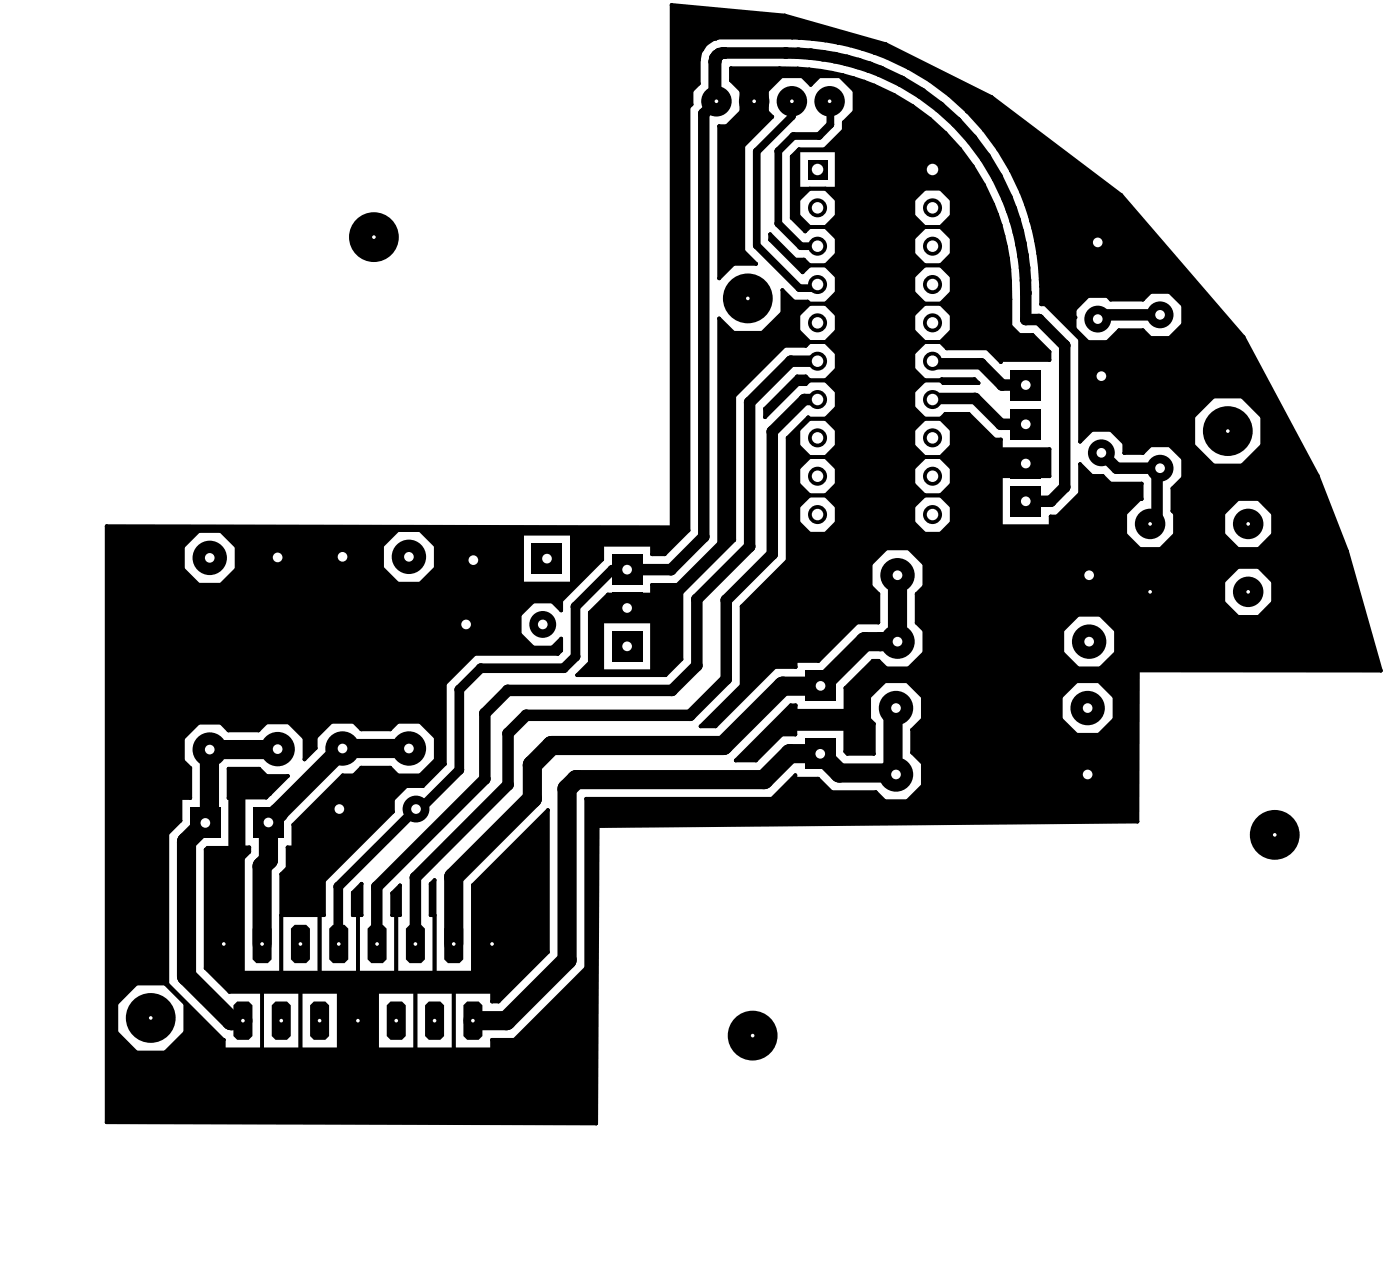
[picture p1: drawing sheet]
<svg xmlns="http://www.w3.org/2000/svg" width="93mm" height="84mm" viewBox="0 0 93 84" stroke-linecap="round" stroke-linejoin="round" font-family="sans-serif">
<g fill="#000">
<path d="M7.1 34.9h37.4v-34.6l7.5 .7 6.7 1.9 7 3.5 8.6 6.5 8.1 9.4 4.9 9.2 2 5 2.2 7.9h-16.1v10l-35.8 .3-.1 19.7-32.4-.1zM52.9 10v2.5h2.5v-2.5zM52.8 13.8a1.4 1.4 0 0 0 2.8 0 1.4 1.4 0 0 0-2.8 0zM46.8 2.9l.8-.4h4.9a16.8 16.8 0 0 1 16.5 17.7h.3l2.3 2.3v6.8l.8-.8h1.2l.9 .9v.6h1.2l.5-.5h1.3l.9 .9v1.2l-.7 .8v1.4l.2 .2v1.4l-1 1h-1.4l-.9-1v-1.4l.9-.9h.2v-1.1h-2.1l-.5-.5h-.7l-.8-.8v2l-1.6 1.5h-.4v.7h-3.3v-3.4h3.2v-1.7h-3.2v-.7h-.4l-1.7-1.7h-1.6l-.3 .3h-1l-.8-.7v-1.1l.8-.7h1l.2 .2h2.3l-.2-.3-3.3 .1-.8-.8v-1l.8-.7h1l.4 .4h2.7l.9 .9v-.2h3.2v-.5l-1.1-1.1h-.8l-.6-.6a19.2 19.2 0 0 0-.7-6.7 14.7 14.7 0 0 0-14.6-10.4h-3.3v.8l.7 .7v1.4l-.9 1h-.5v10l.9-.9h1.5l-.8-.9v-6.9l1.9-2-.4-.3v-1.4l1-1h1.4l.5 .6 .6-.6h1.4l.9 1v1.4l-.7 .7v.5l-1.3 1.3h-1.7l-.4 .5v4l.9 .9 .3-.3h1l.7 .8v1l-.7 .8h-1l-.4-.4h-.6l-1.7-1.7v.4l2.2 2.1 .5-.4h1l.7 .7v1.1l-.7 .7h-1l-.2-.1h-.9l-.8-.8v1.5l-1.3 1.3h-1.9l-.9-.9v14.9l-2.8 2.7h-1.7v.7h-2.9l-1.2 1.2v3.3l-.9 .8h5.9l1.1-1v-4.4l3.5-3.5v-9.6l3.3-3.3h1.4l.3-.2h1l.7 .7v1l-.7 .8h-1l-.3-.3h-.6l-2.1 2.2v.5l2.2-2.2h.5l.3-.2h1l.7 .7v1.1l-.7 .7h-1l-.1-.1-1.4 1.4v8.1l-3.1 3.1v5.2l-2.7 2.7h1l3.9-3.9h1.4v-.4h1.5l2.6-2.6h1.4v-1.9l-.5-.5v-1.4l1-1.1h1.5l1.1 1.1v1.4l-.6 .5v2l.6 .5v1.4l-1.1 1.1h-1.5l-.5-.5h-.4l-1.8 1.8v1.5h-3.3v-.4h-.3l-3.6 3.7h1.3l1.7-1.7h.9v-.4h3.3v1.5l.2 .1h1.7v-2l-.3-.3v-1.4l1-1.1h1.5l1.1 1.1v1.4l-.8 .7v1.6l.8 .7v1.4l-1.1 1.1h-1.5l-.6-.6h-2.9l-.9-.9h-1.5v-.2l-1.5 1.5h-12.4v11.2l-4.7 4.8h-1.5v.6h-2.5v-3.8h2.5v.6h.4l3.3-3.2v-9.4l-5 4.9v5.8h-2.5v-6.1l-.3 .3v2h.3v3.8h-2.5v-3.8h.2v-1.9l-.5 .5v1.4h.3v3.8h-2.6v-3.8h.3v-2.1l-.6 .6v1.5h.3v3.8h-2.5v-3.8h.3v-2.3l4.5-4.5v-.8l.9-.9h1.1l1.5-1.5v-5.3l2-2h5.5l.2-.2v-.8l-.6 .6h-1.3l-.9-.9v-1.3l.9-.9h1.3l.6 .6v-.6l2.7-2.7v-1h3.3v.6h.8l1.6-1.6v-28l.2-.2v-.9l.5-.5v-1.5l.1-.5zM52.8 21.4a1.4 1.4 0 0 0 2.8 0 1.4 1.4 0 0 0-2.8 0zM52.8 29a1.4 1.4 0 0 0 2.8 0 1.4 1.4 0 0 0-2.8 0zM52.8 31.5a1.4 1.4 0 0 0 2.8 0 1.4 1.4 0 0 0-2.8 0zM52.8 34.1a1.4 1.4 0 0 0 2.8 0 1.4 1.4 0 0 0-2.8 0zM60.4 34.1a1.4 1.4 0 0 0 2.8 0 1.4 1.4 0 0 0-2.8 0zM60.4 31.5a1.4 1.4 0 0 0 2.8 0 1.4 1.4 0 0 0-2.8 0zM60.4 29a1.4 1.4 0 0 0 2.8 0 1.4 1.4 0 0 0-2.8 0zM60.4 21.4a1.4 1.4 0 0 0 2.8 0 1.4 1.4 0 0 0-2.8 0zM60.4 18.8a1.4 1.4 0 0 0 2.8 0 1.4 1.4 0 0 0-2.8 0zM60.4 16.3a1.4 1.4 0 0 0 2.8 0 1.4 1.4 0 0 0-2.8 0zM60.4 13.8a1.4 1.4 0 0 0 2.8 0 1.4 1.4 0 0 0-2.8 0zM61.3 11.2a.55 .55 0 0 0 1 0 .55 .55 0 0 0-1 0zM34.6 35.4v3.3h3.3v-3.3zM30.7 37.1a.7 .7 0 0 0 1.4 0 .7 .7 0 0 0-1.4 0zM30.3 41.4a.55 .55 0 0 0 1.1 0 .55 .55 0 0 0-1.1 0zM72.2 16.1a.55 .55 0 0 0 1.1 0 .55 .55 0 0 0-1.1 0zM72.1 19.6h1.3l.2 .2h2.1l.5-.5h1.3l.9 .9v1.3l-.9 .9h-1.3l-.5-.5h-1.5l-.8 .8h-1.3l-.9-.9v-1.3zM31.9 62.5a.7 .7 0 0 0 1.4 0 .7 .7 0 0 0-1.4 0zM27.5 65.7v3.8h2.6v-3.8zM25 65.7v3.8h2.5v-3.8zM23 67.6a.7 .7 0 0 0 1.4 0 .7 .7 0 0 0-1.4 0zM19.9 65.7v3.8h2.5v-3.8zM18.6 60.6v3.8h2.6v-3.8zM17.4 65.7v3.8h2.5v-3.8zM12.1 48.9l1.1-1h1.4l.5 .5h2l.6-.5h1.4l1.1 1v1.4l.7-.7v-.7l1.1-1.1h1.4l.5 .5h2l.5-.5h1.4l1.1 1.1v1.4l-1.1 1.1h-1.4l-.5-.5h-2l-.5 .5h-.7l-3.3 3.2v1.5h-.3v1.4l-.5 .4v6.5h-2.5v-7.5l.4-.5v-.3h-.4v-3.3h1.5l1.5-1.4h-1.4l-.5-.5h-2.1v2h.2v3.3h-1.5l-.2 .1v7.8l1.6 1.6h2.2v3.8h-2.6v-.6l-3.7-3.7v-10l.9-.8v-1.5h.6v-2l-.5-.5zM14.1 62.5a.7 .7 0 0 0 1.4 0 .7 .7 0 0 0-1.4 0zM71.4 51.3a.7 .7 0 0 0 1.4 0 .7 .7 0 0 0-1.4 0zM71.5 38.1a.7 .7 0 0 0 1.4 0 .7 .7 0 0 0-1.4 0zM17.7 36.9a.7 .7 0 0 0 1.4 0 .7 .7 0 0 0-1.4 0zM70.2 46.9a1.92 1.92 0 0 0 3.8 0 1.92 1.92 0 0 0-3.8 0zM70.3 42.5a1.92 1.92 0 0 0 3.8 0 1.92 1.92 0 0 0-3.8 0zM25.2 36.9a1.92 1.92 0 0 0 3.8 0 1.92 1.92 0 0 0-3.8 0zM12 37a1.93 1.93 0 0 0 3.8 0 1.93 1.93 0 0 0-3.8 0zM22 36.9a.7 .7 0 0 0 1.4 0 .7 .7 0 0 0-1.4 0zM39.9 41.2v3.3h3.3v-3.3zM40.9 40.3a.7 .7 0 0 0 1.4 0 .7 .7 0 0 0-1.4 0zM21.9 53.6a.55 .55 0 0 0 1.1 0 .55 .55 0 0 0-1.1 0zM72.4 24.9a.55 .55 0 0 0 1.1 0 .55 .55 0 0 0-1.1 0zM75.5 39.2a.7 .7 0 0 0 1.4 0 .7 .7 0 0 0-1.4 0zM80.9 39.2a1.8 1.8 0 0 0 3.6 0 1.8 1.8 0 0 0-3.6 0zM80.9 34.7a1.8 1.8 0 0 0 3.6 0 1.8 1.8 0 0 0-3.6 0zM49.3 6.7a.7 .7 0 0 0 1.4 0 .7 .7 0 0 0-1.4 0zM67.3 30.7a.7 .7 0 0 0 1.4 0 .7 .7 0 0 0-1.4 0zM78.9 28.6a2.47 2.47 0 0 0 4.9 0 2.47 2.47 0 0 0-4.9 0zM7.5 67.4a2.5 2.5 0 0 0 5 0 2.5 2.5 0 0 0-5 0z" fill-rule="evenodd"/>
<circle cx="44.5" cy=".3" r=".12"/>
<circle cx="45.6" cy="7.1" r=".12"/>
<circle cx="45.8" cy="6.9" r=".12"/>
<circle cx="45.8" cy="6" r=".12"/>
<circle cx="46.3" cy="5.5" r=".12"/>
<circle cx="46.3" cy="4" r=".12"/>
<circle cx="46.4" cy="3.5" r=".12"/>
<circle cx="46.5" cy="3.3" r=".12"/>
<circle cx="46.6" cy="7.5" r=".38"/>
<circle cx="46.8" cy="2.9" r=".12"/>
<circle cx="47.3" cy="2.6" r=".12"/>
<circle cx="47.3" cy="4.1" r=".38"/>
<circle cx="47.3" cy="6.2" r=".38"/>
<circle cx="47.4" cy="3.9" r=".38"/>
<circle cx="47.4" cy="4.1" r=".38"/>
<circle cx="47.4" cy="6.5" r=".38"/>
<circle cx="47.4" cy="6.3" r=".38"/>
<circle cx="47.4" cy="2.6" r=".12"/>
<circle cx="47.5" cy="6.5" r=".38"/>
<circle cx="47.5" cy="3.9" r=".38"/>
<circle cx="47.5" cy="3.7" r=".38"/>
<circle cx="47.5" cy="6.6" r=".38"/>
<circle cx="47.6" cy="6.9" r=".38"/>
<circle cx="47.6" cy="2.5" r=".12"/>
<circle cx="47.6" cy="3.7" r=".38"/>
<circle cx="47.7" cy="18.4" r=".12"/>
<circle cx="47.7" cy="8.4" r=".12"/>
<circle cx="47.7" cy="3.5" r=".38"/>
<circle cx="47.8" cy="3.5" r=".38"/>
<circle cx="47.9" cy="3.5" r=".38"/>
<circle cx="48" cy="3.5" r=".38"/>
<circle cx="48.2" cy="8.4" r=".12"/>
<circle cx="48.4" cy="5.3" r=".12"/>
<circle cx="48.4" cy="4.5" r=".12"/>
<circle cx="48.6" cy="17.5" r=".12"/>
<circle cx="49.1" cy="6" r=".12"/>
<circle cx="49.1" cy="7.4" r=".12"/>
<circle cx="49.3" cy="9.7" r=".12"/>
<circle cx="49.3" cy="16.6" r=".12"/>
<circle cx="49.3" cy="6.4" r=".12"/>
<circle cx="49.3" cy="7" r=".12"/>
<circle cx="49.7" cy="7.3" r=".12"/>
<circle cx="49.7" cy="6.1" r=".12"/>
<circle cx="50" cy="6.7" r=".12"/>
<circle cx="50.1" cy="17.5" r=".12"/>
<circle cx="50.1" cy="16.3" r=".25"/>
<circle cx="50.1" cy="10" r=".25"/>
<circle cx="50.2" cy="6.1" r=".12"/>
<circle cx="50.2" cy="7.3" r=".12"/>
<circle cx="50.6" cy="7" r=".12"/>
<circle cx="50.6" cy="6.4" r=".12"/>
<circle cx="50.8" cy="7.4" r=".12"/>
<circle cx="50.8" cy="6" r=".12"/>
<circle cx="51" cy="15.5" r=".12"/>
<circle cx="51" cy="15.9" r=".12"/>
<circle cx="51.2" cy="7.7" r=".12"/>
<circle cx="51.6" cy="14.8" r=".25"/>
<circle cx="51.6" cy="10" r=".25"/>
<circle cx="51.7" cy="4.5" r=".12"/>
<circle cx="51.8" cy="5" r=".12"/>
<circle cx="51.8" cy="19.2" r=".12"/>
<circle cx="52" cy="1" r=".12"/>
<circle cx="52.1" cy="3.5" r=".38"/>
<circle cx="52.5" cy="10.4" r=".12"/>
<circle cx="52.5" cy="14.4" r=".12"/>
<circle cx="52.5" cy="7.7" r=".25"/>
<circle cx="52.5" cy="2.5" r=".12"/>
<circle cx="52.6" cy="9" r=".25"/>
<circle cx="52.6" cy="20" r=".12"/>
<circle cx="52.7" cy="17.2" r=".12"/>
<circle cx="52.9" cy="4.5" r=".12"/>
<circle cx="52.9" cy="3.5" r=".38"/>
<circle cx="52.9" cy="13.2" r=".12"/>
<circle cx="52.9" cy="12.5" r=".12"/>
<circle cx="52.9" cy="10" r=".12"/>
<circle cx="52.9" cy="14.3" r=".12"/>
<circle cx="52.9" cy="9.9" r=".12"/>
<circle cx="53" cy="2.5" r=".12"/>
<circle cx="53" cy="19.1" r=".25"/>
<circle cx="53.1" cy="16.3" r=".25"/>
<circle cx="53.2" cy="5" r=".12"/>
<circle cx="53.2" cy="18" r=".12"/>
<circle cx="53.3" cy="17.2" r=".12"/>
<circle cx="53.4" cy="15.3" r=".12"/>
<circle cx="53.5" cy="20" r=".12"/>
<circle cx="53.6" cy="4.6" r=".12"/>
<circle cx="53.7" cy="17.6" r=".12"/>
<circle cx="53.7" cy="12.5" r=".12"/>
<circle cx="53.7" cy="15" r=".12"/>
<circle cx="53.7" cy="3.6" r=".38"/>
<circle cx="53.7" cy="5.6" r=".12"/>
<circle cx="53.8" cy="2.6" r=".12"/>
<circle cx="53.9" cy="19.1" r=".25"/>
<circle cx="54.3" cy="9" r=".25"/>
<circle cx="54.3" cy="5" r=".12"/>
<circle cx="54.4" cy="4.7" r=".12"/>
<circle cx="54.5" cy="3.7" r=".38"/>
<circle cx="54.6" cy="9.9" r=".12"/>
<circle cx="54.7" cy="2.7" r=".12"/>
<circle cx="54.7" cy="17.6" r=".12"/>
<circle cx="54.7" cy="15" r=".12"/>
<circle cx="54.7" cy="12.5" r=".12"/>
<circle cx="55" cy="6.7" r=".25"/>
<circle cx="55" cy="6.8" r=".25"/>
<circle cx="55" cy="8.2" r=".25"/>
<circle cx="55.1" cy="4.8" r=".12"/>
<circle cx="55.3" cy="3.8" r=".38"/>
<circle cx="55.4" cy="13.2" r=".12"/>
<circle cx="55.4" cy="12.5" r=".12"/>
<circle cx="55.4" cy="14.3" r=".12"/>
<circle cx="55.4" cy="15.8" r=".12"/>
<circle cx="55.4" cy="19.4" r=".12"/>
<circle cx="55.4" cy="10" r=".12"/>
<circle cx="55.4" cy="16.8" r=".12"/>
<circle cx="55.4" cy="18.3" r=".12"/>
<circle cx="55.5" cy="2.8" r=".12"/>
<circle cx="55.7" cy="5" r=".12"/>
<circle cx="55.9" cy="5" r=".12"/>
<circle cx="55.9" cy="8.1" r=".12"/>
<circle cx="55.9" cy="8.6" r=".12"/>
<circle cx="56.1" cy="4" r=".38"/>
<circle cx="56.3" cy="3" r=".12"/>
<circle cx="56.6" cy="5.2" r=".12"/>
<circle cx="56.6" cy="6" r=".12"/>
<circle cx="56.6" cy="7.4" r=".12"/>
<circle cx="56.9" cy="4.2" r=".38"/>
<circle cx="57.2" cy="3.2" r=".12"/>
<circle cx="57.3" cy="5.4" r=".12"/>
<circle cx="57.6" cy="4.4" r=".38"/>
<circle cx="57.9" cy="5.7" r=".12"/>
<circle cx="57.9" cy="3.5" r=".12"/>
<circle cx="58" cy="3.5" r=".12"/>
<circle cx="58.3" cy="4.7" r=".38"/>
<circle cx="58.7" cy="2.9" r=".12"/>
<circle cx="58.7" cy="3.8" r=".12"/>
<circle cx="59.2" cy="6.3" r=".12"/>
<circle cx="59.7" cy="5.4" r=".38"/>
<circle cx="60.2" cy="4.5" r=".12"/>
<circle cx="60.5" cy="7" r=".12"/>
<circle cx="60.5" cy="15.8" r=".12"/>
<circle cx="60.5" cy="19.4" r=".12"/>
<circle cx="60.5" cy="18.3" r=".12"/>
<circle cx="60.5" cy="13.2" r=".12"/>
<circle cx="60.5" cy="14.3" r=".12"/>
<circle cx="60.5" cy="16.8" r=".12"/>
<circle cx="61" cy="6.2" r=".38"/>
<circle cx="61.3" cy="12.5" r=".12"/>
<circle cx="61.3" cy="15" r=".12"/>
<circle cx="61.3" cy="17.6" r=".12"/>
<circle cx="61.3" cy="11" r=".12"/>
<circle cx="61.3" cy="11.4" r=".12"/>
<circle cx="61.6" cy="10.7" r=".12"/>
<circle cx="61.6" cy="11.7" r=".12"/>
<circle cx="61.6" cy="5.3" r=".12"/>
<circle cx="61.6" cy="7.9" r=".12"/>
<circle cx="61.8" cy="11.2" r=".12"/>
<circle cx="62" cy="11.7" r=".12"/>
<circle cx="62" cy="10.7" r=".12"/>
<circle cx="62.3" cy="7.1" r=".38"/>
<circle cx="62.3" cy="11" r=".12"/>
<circle cx="62.3" cy="11.4" r=".12"/>
<circle cx="62.3" cy="17.6" r=".12"/>
<circle cx="62.3" cy="15" r=".12"/>
<circle cx="62.3" cy="12.5" r=".12"/>
<circle cx="62.7" cy="8.8" r=".12"/>
<circle cx="62.9" cy="6.3" r=".12"/>
<circle cx="63.1" cy="18.3" r=".12"/>
<circle cx="63.1" cy="15.8" r=".12"/>
<circle cx="63.1" cy="16.8" r=".12"/>
<circle cx="63.1" cy="19.4" r=".12"/>
<circle cx="63.1" cy="14.3" r=".12"/>
<circle cx="63.1" cy="13.2" r=".12"/>
<circle cx="63.4" cy="8.1" r=".38"/>
<circle cx="63.6" cy="9.9" r=".12"/>
<circle cx="64.1" cy="7.3" r=".12"/>
<circle cx="64.1" cy="7.4" r=".12"/>
<circle cx="64.4" cy="9.2" r=".38"/>
<circle cx="64.5" cy="11" r=".12"/>
<circle cx="65.2" cy="8.6" r=".12"/>
<circle cx="65.2" cy="12.2" r=".12"/>
<circle cx="65.3" cy="10.4" r=".38"/>
<circle cx="65.7" cy="6.4" r=".12"/>
<circle cx="65.8" cy="13.5" r=".12"/>
<circle cx="66.1" cy="14.2" r=".12"/>
<circle cx="66.1" cy="11.8" r=".38"/>
<circle cx="66.1" cy="9.9" r=".12"/>
<circle cx="66.2" cy="9.9" r=".12"/>
<circle cx="66.3" cy="14.9" r=".12"/>
<circle cx="66.5" cy="15.6" r=".12"/>
<circle cx="66.7" cy="16.3" r=".12"/>
<circle cx="66.7" cy="13.1" r=".38"/>
<circle cx="66.8" cy="17.1" r=".12"/>
<circle cx="66.9" cy="17.8" r=".12"/>
<circle cx="66.9" cy="18.6" r=".12"/>
<circle cx="67" cy="19.8" r=".12"/>
<circle cx="67" cy="11.3" r=".12"/>
<circle cx="67" cy="13.9" r=".38"/>
<circle cx="67.3" cy="14.6" r=".38"/>
<circle cx="67.5" cy="15.4" r=".38"/>
<circle cx="67.7" cy="16.2" r=".38"/>
<circle cx="67.7" cy="12.7" r=".12"/>
<circle cx="67.8" cy="16.9" r=".38"/>
<circle cx="67.9" cy="17.7" r=".38"/>
<circle cx="68" cy="18.6" r=".38"/>
<circle cx="68" cy="19.4" r=".38"/>
<circle cx="68" cy="13.5" r=".12"/>
<circle cx="68.2" cy="14.3" r=".12"/>
<circle cx="68.3" cy="14.6" r=".12"/>
<circle cx="68.5" cy="15.1" r=".12"/>
<circle cx="68.7" cy="16" r=".12"/>
<circle cx="68.8" cy="16.8" r=".12"/>
<circle cx="68.9" cy="17.7" r=".12"/>
<circle cx="69" cy="18.5" r=".12"/>
<circle cx="69" cy="19" r=".12"/>
<circle cx="72.1" cy="19.6" r=".12"/>
<circle cx="72.2" cy="16.3" r=".12"/>
<circle cx="72.2" cy="15.8" r=".12"/>
<circle cx="72.5" cy="16.6" r=".12"/>
<circle cx="72.5" cy="15.5" r=".12"/>
<circle cx="72.7" cy="16.1" r=".12"/>
<circle cx="73" cy="16.6" r=".12"/>
<circle cx="73" cy="15.5" r=".12"/>
<circle cx="73.2" cy="16.3" r=".12"/>
<circle cx="73.2" cy="15.8" r=".12"/>
<circle cx="73.4" cy="19.6" r=".12"/>
<circle cx="73.6" cy="19.8" r=".12"/>
<circle cx="74.3" cy="12.9" r=".12"/>
<circle cx="75.7" cy="19.8" r=".12"/>
<circle cx="76.2" cy="19.3" r=".12"/>
<circle cx="77.5" cy="19.3" r=".12"/>
<circle cx="7.1" cy="34.9" r=".12"/>
<circle cx="12.1" cy="36.2" r=".12"/>
<circle cx="12.1" cy="37.7" r=".12"/>
<circle cx="13.2" cy="35.2" r=".12"/>
<circle cx="13.2" cy="38.7" r=".12"/>
<circle cx="14.6" cy="35.2" r=".12"/>
<circle cx="14.6" cy="38.7" r=".12"/>
<circle cx="15.7" cy="36.2" r=".12"/>
<circle cx="15.7" cy="37.7" r=".12"/>
<circle cx="17.8" cy="37.2" r=".12"/>
<circle cx="17.8" cy="36.7" r=".12"/>
<circle cx="18.1" cy="36.3" r=".12"/>
<circle cx="18.1" cy="37.6" r=".12"/>
<circle cx="18.4" cy="36.9" r=".12"/>
<circle cx="18.7" cy="36.3" r=".12"/>
<circle cx="18.7" cy="37.6" r=".12"/>
<circle cx="19" cy="36.7" r=".12"/>
<circle cx="19" cy="37.2" r=".12"/>
<circle cx="22.1" cy="36.6" r=".12"/>
<circle cx="22.1" cy="37.2" r=".12"/>
<circle cx="22.4" cy="37.5" r=".12"/>
<circle cx="22.4" cy="36.3" r=".12"/>
<circle cx="22.7" cy="36.9" r=".12"/>
<circle cx="23" cy="36.3" r=".12"/>
<circle cx="23" cy="37.5" r=".12"/>
<circle cx="23.3" cy="36.6" r=".12"/>
<circle cx="23.3" cy="37.2" r=".12"/>
<circle cx="25.3" cy="37.6" r=".12"/>
<circle cx="25.3" cy="36.2" r=".12"/>
<circle cx="26.4" cy="35.1" r=".12"/>
<circle cx="26.4" cy="38.7" r=".12"/>
<circle cx="27.8" cy="38.7" r=".12"/>
<circle cx="27.8" cy="35.1" r=".12"/>
<circle cx="28.9" cy="37.6" r=".12"/>
<circle cx="28.9" cy="36.2" r=".12"/>
<circle cx="30.7" cy="37.4" r=".12"/>
<circle cx="30.7" cy="36.8" r=".12"/>
<circle cx="31.1" cy="37.7" r=".12"/>
<circle cx="31.1" cy="36.5" r=".12"/>
<circle cx="31.4" cy="37.1" r=".12"/>
<circle cx="31.6" cy="36.5" r=".12"/>
<circle cx="31.6" cy="37.7" r=".12"/>
<circle cx="32" cy="36.8" r=".12"/>
<circle cx="32" cy="37.4" r=".12"/>
<circle cx="34.6" cy="35.4" r=".12"/>
<circle cx="34.6" cy="38.7" r=".12"/>
<circle cx="35.3" cy="39.8" r=".12"/>
<circle cx="36.6" cy="39.8" r=".12"/>
<circle cx="37.2" cy="39.8" r=".12"/>
<circle cx="37.9" cy="35.4" r=".12"/>
<circle cx="37.9" cy="38.7" r=".12"/>
<circle cx="39.9" cy="36.1" r=".12"/>
<circle cx="39.9" cy="37.1" r=".12"/>
<circle cx="40.3" cy="39.4" r=".12"/>
<circle cx="40.6" cy="37.7" r=".32"/>
<circle cx="41.3" cy="39.6" r=".12"/>
<circle cx="41.8" cy="39.6" r=".12"/>
<circle cx="43.2" cy="38.7" r=".12"/>
<circle cx="43.2" cy="39.4" r=".12"/>
<circle cx="43.2" cy="36.1" r=".12"/>
<circle cx="43.2" cy="36.7" r=".12"/>
<circle cx="44" cy="36.7" r=".12"/>
<circle cx="44.5" cy="37.7" r=".38"/>
<circle cx="44.5" cy="34.9" r=".12"/>
<circle cx="44.9" cy="38.7" r=".12"/>
<circle cx="45.2" cy="39.3" r=".12"/>
<circle cx="45.6" cy="35.1" r=".12"/>
<circle cx="46.2" cy="39.7" r=".38"/>
<circle cx="46.6" cy="35.6" r=".38"/>
<circle cx="47.7" cy="36" r=".12"/>
<circle cx="47.7" cy="21.1" r=".12"/>
<circle cx="48.1" cy="39.8" r=".38"/>
<circle cx="48.6" cy="22" r=".12"/>
<circle cx="48.7" cy="26.2" r=".12"/>
<circle cx="48.7" cy="35.8" r=".12"/>
<circle cx="49.7" cy="36.2" r=".38"/>
<circle cx="49.7" cy="26.7" r=".38"/>
<circle cx="50.5" cy="22" r=".12"/>
<circle cx="50.7" cy="27.6" r=".12"/>
<circle cx="50.7" cy="27.1" r=".12"/>
<circle cx="51.2" cy="28.6" r=".38"/>
<circle cx="51.2" cy="36.7" r=".38"/>
<circle cx="51.8" cy="20.7" r=".12"/>
<circle cx="52" cy="22.9" r=".12"/>
<circle cx="52.2" cy="29" r=".12"/>
<circle cx="52.2" cy="37.1" r=".12"/>
<circle cx="52.4" cy="23.9" r=".38"/>
<circle cx="52.8" cy="24.9" r=".12"/>
<circle cx="52.9" cy="25.4" r=".12"/>
<circle cx="52.9" cy="31" r=".12"/>
<circle cx="52.9" cy="20.9" r=".12"/>
<circle cx="52.9" cy="21.9" r=".12"/>
<circle cx="52.9" cy="33.6" r=".12"/>
<circle cx="52.9" cy="34.6" r=".12"/>
<circle cx="52.9" cy="28.5" r=".12"/>
<circle cx="52.9" cy="32.1" r=".12"/>
<circle cx="52.9" cy="29.5" r=".12"/>
<circle cx="53.3" cy="26.5" r=".38"/>
<circle cx="53.4" cy="24.9" r=".12"/>
<circle cx="53.4" cy="25.4" r=".12"/>
<circle cx="53.4" cy="22.9" r=".12"/>
<circle cx="53.6" cy="27.6" r=".12"/>
<circle cx="53.7" cy="32.8" r=".12"/>
<circle cx="53.7" cy="22.7" r=".12"/>
<circle cx="53.7" cy="35.4" r=".12"/>
<circle cx="53.7" cy="20.1" r=".12"/>
<circle cx="53.7" cy="25.2" r=".12"/>
<circle cx="53.7" cy="27.7" r=".12"/>
<circle cx="53.7" cy="30.3" r=".12"/>
<circle cx="54.3" cy="23.9" r=".38"/>
<circle cx="54.7" cy="30.3" r=".12"/>
<circle cx="54.7" cy="22.7" r=".12"/>
<circle cx="54.7" cy="25.2" r=".12"/>
<circle cx="54.7" cy="27.7" r=".12"/>
<circle cx="54.7" cy="20.1" r=".12"/>
<circle cx="54.7" cy="32.8" r=".12"/>
<circle cx="54.7" cy="35.4" r=".12"/>
<circle cx="55.4" cy="34.6" r=".12"/>
<circle cx="55.4" cy="29.5" r=".12"/>
<circle cx="55.4" cy="23.4" r=".12"/>
<circle cx="55.4" cy="32.1" r=".12"/>
<circle cx="55.4" cy="33.6" r=".12"/>
<circle cx="55.4" cy="24.4" r=".12"/>
<circle cx="55.4" cy="25.9" r=".12"/>
<circle cx="55.4" cy="27" r=".12"/>
<circle cx="55.4" cy="20.9" r=".12"/>
<circle cx="55.4" cy="28.5" r=".12"/>
<circle cx="55.4" cy="21.9" r=".12"/>
<circle cx="55.4" cy="31" r=".12"/>
<circle cx="57.7" cy="37.4" r=".12"/>
<circle cx="57.7" cy="38.8" r=".12"/>
<circle cx="58.2" cy="39.3" r=".12"/>
<circle cx="58.7" cy="36.3" r=".12"/>
<circle cx="60.2" cy="36.3" r=".12"/>
<circle cx="60.5" cy="24.4" r=".12"/>
<circle cx="60.5" cy="23.4" r=".12"/>
<circle cx="60.5" cy="21.9" r=".12"/>
<circle cx="60.5" cy="20.9" r=".12"/>
<circle cx="60.5" cy="27" r=".12"/>
<circle cx="60.5" cy="25.9" r=".12"/>
<circle cx="60.5" cy="31" r=".12"/>
<circle cx="60.5" cy="28.5" r=".12"/>
<circle cx="60.5" cy="34.6" r=".12"/>
<circle cx="60.5" cy="29.5" r=".12"/>
<circle cx="60.5" cy="33.6" r=".12"/>
<circle cx="60.5" cy="32.1" r=".12"/>
<circle cx="60.7" cy="39.3" r=".12"/>
<circle cx="61.3" cy="37.4" r=".12"/>
<circle cx="61.3" cy="38.8" r=".12"/>
<circle cx="61.3" cy="35.4" r=".12"/>
<circle cx="61.3" cy="27.7" r=".12"/>
<circle cx="61.3" cy="25.2" r=".12"/>
<circle cx="61.3" cy="30.3" r=".12"/>
<circle cx="61.3" cy="22.7" r=".12"/>
<circle cx="61.3" cy="32.8" r=".12"/>
<circle cx="61.3" cy="20.1" r=".12"/>
<circle cx="61.8" cy="26.4" r=".38"/>
<circle cx="61.8" cy="24.1" r=".38"/>
<circle cx="62.3" cy="25.2" r=".12"/>
<circle cx="62.3" cy="32.8" r=".12"/>
<circle cx="62.3" cy="30.3" r=".12"/>
<circle cx="62.3" cy="20.1" r=".12"/>
<circle cx="62.3" cy="22.7" r=".12"/>
<circle cx="62.3" cy="27.7" r=".12"/>
<circle cx="62.3" cy="35.4" r=".12"/>
<circle cx="62.4" cy="25.1" r=".12"/>
<circle cx="62.5" cy="25.4" r=".12"/>
<circle cx="62.6" cy="27.4" r=".12"/>
<circle cx="62.7" cy="23.1" r=".12"/>
<circle cx="63.1" cy="34.6" r=".12"/>
<circle cx="63.1" cy="33.6" r=".12"/>
<circle cx="63.1" cy="31" r=".12"/>
<circle cx="63.1" cy="21.9" r=".12"/>
<circle cx="63.1" cy="20.9" r=".12"/>
<circle cx="63.1" cy="29.5" r=".12"/>
<circle cx="63.1" cy="32.1" r=".12"/>
<circle cx="63.1" cy="28.5" r=".12"/>
<circle cx="64.2" cy="27.4" r=".12"/>
<circle cx="64.6" cy="25.1" r=".12"/>
<circle cx="64.6" cy="26.4" r=".38"/>
<circle cx="64.8" cy="25.4" r=".12"/>
<circle cx="65" cy="24.1" r=".38"/>
<circle cx="65.4" cy="23.1" r=".12"/>
<circle cx="65.9" cy="29.1" r=".12"/>
<circle cx="66.3" cy="28.1" r=".38"/>
<circle cx="66.3" cy="31.5" r=".12"/>
<circle cx="66.3" cy="29.8" r=".12"/>
<circle cx="66.3" cy="34.9" r=".12"/>
<circle cx="66.3" cy="23.8" r=".12"/>
<circle cx="66.3" cy="29.1" r=".12"/>
<circle cx="66.3" cy="24" r=".12"/>
<circle cx="66.4" cy="25.5" r=".38"/>
<circle cx="67" cy="21.6" r=".12"/>
<circle cx="67.3" cy="31" r=".12"/>
<circle cx="67.3" cy="30.4" r=".12"/>
<circle cx="67.6" cy="22.2" r=".12"/>
<circle cx="67.7" cy="31.3" r=".12"/>
<circle cx="67.7" cy="30.1" r=".12"/>
<circle cx="68" cy="21.2" r=".38"/>
<circle cx="68" cy="30.7" r=".12"/>
<circle cx="68.2" cy="30.1" r=".12"/>
<circle cx="68.2" cy="31.3" r=".12"/>
<circle cx="68.4" cy="22.2" r=".12"/>
<circle cx="68.6" cy="30.4" r=".12"/>
<circle cx="68.6" cy="31" r=".12"/>
<circle cx="68.8" cy="21.2" r=".38"/>
<circle cx="69" cy="20.2" r=".12"/>
<circle cx="69.3" cy="20.2" r=".12"/>
<circle cx="69.5" cy="29.8" r=".12"/>
<circle cx="69.5" cy="31.5" r=".12"/>
<circle cx="69.5" cy="23.3" r=".12"/>
<circle cx="69.5" cy="23.8" r=".12"/>
<circle cx="69.6" cy="33.2" r=".38"/>
<circle cx="69.6" cy="34.9" r=".12"/>
<circle cx="69.6" cy="34.2" r=".12"/>
<circle cx="70" cy="34.2" r=".12"/>
<circle cx="70.6" cy="22.9" r=".38"/>
<circle cx="70.6" cy="32.3" r=".38"/>
<circle cx="71.2" cy="21" r=".12"/>
<circle cx="71.2" cy="21.8" r=".12"/>
<circle cx="71.2" cy="20.5" r=".12"/>
<circle cx="71.5" cy="38.4" r=".12"/>
<circle cx="71.5" cy="37.8" r=".12"/>
<circle cx="71.6" cy="29.3" r=".12"/>
<circle cx="71.6" cy="32.7" r=".12"/>
<circle cx="71.6" cy="22.5" r=".12"/>
<circle cx="71.6" cy="30.7" r=".12"/>
<circle cx="71.9" cy="38.7" r=".12"/>
<circle cx="71.9" cy="37.5" r=".12"/>
<circle cx="72.1" cy="22.7" r=".12"/>
<circle cx="72.2" cy="38.1" r=".12"/>
<circle cx="72.4" cy="31.5" r=".12"/>
<circle cx="72.4" cy="28.5" r=".12"/>
<circle cx="72.4" cy="37.5" r=".12"/>
<circle cx="72.4" cy="38.7" r=".12"/>
<circle cx="72.5" cy="21.2" r=".38"/>
<circle cx="72.5" cy="24.7" r=".12"/>
<circle cx="72.5" cy="25.1" r=".12"/>
<circle cx="72.8" cy="25.4" r=".12"/>
<circle cx="72.8" cy="24.4" r=".12"/>
<circle cx="72.8" cy="38.4" r=".12"/>
<circle cx="72.8" cy="37.8" r=".12"/>
<circle cx="72.8" cy="20.9" r=".38"/>
<circle cx="73" cy="24.9" r=".12"/>
<circle cx="73.1" cy="31.5" r=".12"/>
<circle cx="73.2" cy="25.4" r=".12"/>
<circle cx="73.2" cy="24.4" r=".12"/>
<circle cx="73.4" cy="22.7" r=".12"/>
<circle cx="73.5" cy="25.1" r=".12"/>
<circle cx="73.5" cy="24.7" r=".12"/>
<circle cx="73.6" cy="32" r=".12"/>
<circle cx="73.6" cy="28.5" r=".12"/>
<circle cx="74" cy="31" r=".38"/>
<circle cx="74.2" cy="21.9" r=".12"/>
<circle cx="74.5" cy="30" r=".12"/>
<circle cx="74.5" cy="29.4" r=".12"/>
<circle cx="74.6" cy="35.4" r=".12"/>
<circle cx="74.6" cy="34" r=".12"/>
<circle cx="75.5" cy="36.4" r=".12"/>
<circle cx="75.5" cy="33.1" r=".12"/>
<circle cx="75.6" cy="39.5" r=".12"/>
<circle cx="75.6" cy="38.9" r=".12"/>
<circle cx="75.7" cy="33.1" r=".12"/>
<circle cx="75.7" cy="32" r=".12"/>
<circle cx="75.7" cy="21.9" r=".12"/>
<circle cx="75.7" cy="30" r=".12"/>
<circle cx="76" cy="39.8" r=".12"/>
<circle cx="76" cy="38.6" r=".12"/>
<circle cx="76.2" cy="39.2" r=".12"/>
<circle cx="76.2" cy="22.4" r=".12"/>
<circle cx="76.2" cy="29.5" r=".12"/>
<circle cx="76.4" cy="31" r=".38"/>
<circle cx="76.5" cy="38.6" r=".12"/>
<circle cx="76.5" cy="39.8" r=".12"/>
<circle cx="76.6" cy="31" r=".38"/>
<circle cx="76.7" cy="31" r=".38"/>
<circle cx="76.7" cy="34.7" r=".38"/>
<circle cx="76.9" cy="39.5" r=".12"/>
<circle cx="76.9" cy="38.9" r=".12"/>
<circle cx="76.9" cy="31" r=".38"/>
<circle cx="76.9" cy="36.4" r=".12"/>
<circle cx="77.5" cy="22.4" r=".12"/>
<circle cx="77.5" cy="29.5" r=".12"/>
<circle cx="77.7" cy="32.4" r=".12"/>
<circle cx="77.7" cy="33.8" r=".12"/>
<circle cx="77.9" cy="35.4" r=".12"/>
<circle cx="77.9" cy="34" r=".12"/>
<circle cx="78.4" cy="21.5" r=".12"/>
<circle cx="78.4" cy="30.4" r=".12"/>
<circle cx="78.4" cy="31.6" r=".12"/>
<circle cx="78.4" cy="20.2" r=".12"/>
<circle cx="79.1" cy="27.6" r=".12"/>
<circle cx="79.1" cy="29.5" r=".12"/>
<circle cx="80.4" cy="30.8" r=".12"/>
<circle cx="80.4" cy="26.3" r=".12"/>
<circle cx="81.1" cy="39.9" r=".12"/>
<circle cx="81.1" cy="34" r=".12"/>
<circle cx="81.1" cy="38.5" r=".12"/>
<circle cx="81.1" cy="35.4" r=".12"/>
<circle cx="82" cy="36.4" r=".12"/>
<circle cx="82" cy="33.1" r=".12"/>
<circle cx="82" cy="37.6" r=".12"/>
<circle cx="82.3" cy="26.3" r=".12"/>
<circle cx="82.3" cy="30.8" r=".12"/>
<circle cx="82.4" cy="22.3" r=".12"/>
<circle cx="83.4" cy="36.4" r=".12"/>
<circle cx="83.4" cy="33.1" r=".12"/>
<circle cx="83.4" cy="37.6" r=".12"/>
<circle cx="83.7" cy="27.6" r=".12"/>
<circle cx="83.7" cy="29.5" r=".12"/>
<circle cx="84.4" cy="35.4" r=".12"/>
<circle cx="84.4" cy="39.9" r=".12"/>
<circle cx="84.4" cy="34" r=".12"/>
<circle cx="84.4" cy="38.5" r=".12"/>
<circle cx="87.3" cy="31.5" r=".12"/>
<circle cx="89.3" cy="36.5" r=".12"/>
<circle cx="11.1" cy="55.2" r=".12"/>
<circle cx="12" cy="54.4" r=".12"/>
<circle cx="12" cy="52.9" r=".12"/>
<circle cx="12.1" cy="48.9" r=".12"/>
<circle cx="12.1" cy="50.4" r=".12"/>
<circle cx="12.4" cy="55.8" r=".63"/>
<circle cx="12.6" cy="50.9" r=".12"/>
<circle cx="12.6" cy="52.9" r=".12"/>
<circle cx="13.2" cy="47.9" r=".12"/>
<circle cx="13.6" cy="54.6" r=".63"/>
<circle cx="13.6" cy="54.5" r=".63"/>
<circle cx="13.6" cy="54.6" r=".12"/>
<circle cx="13.6" cy="54.3" r=".12"/>
<circle cx="13.6" cy="54.5" r=".12"/>
<circle cx="13.6" cy="54.4" r=".63"/>
<circle cx="13.6" cy="54.4" r=".12"/>
<circle cx="13.6" cy="56.3" r=".12"/>
<circle cx="13.8" cy="56.2" r=".12"/>
<circle cx="13.9" cy="49.7" r=".63"/>
<circle cx="13.9" cy="54.2" r=".63"/>
<circle cx="14.6" cy="47.9" r=".12"/>
<circle cx="15.1" cy="48.4" r=".12"/>
<circle cx="15.1" cy="50.9" r=".12"/>
<circle cx="15.1" cy="52.9" r=".12"/>
<circle cx="15.3" cy="56.2" r=".12"/>
<circle cx="15.3" cy="52.9" r=".12"/>
<circle cx="16.1" cy="56.9" r=".12"/>
<circle cx="16.1" cy="56.1" r=".12"/>
<circle cx="16.1" cy="52.8" r=".12"/>
<circle cx="16.5" cy="56.4" r=".12"/>
<circle cx="16.5" cy="56.1" r=".12"/>
<circle cx="17.1" cy="48.4" r=".12"/>
<circle cx="17.2" cy="50.9" r=".12"/>
<circle cx="17.4" cy="57.4" r=".63"/>
<circle cx="17.6" cy="52.8" r=".12"/>
<circle cx="17.7" cy="51.4" r=".12"/>
<circle cx="17.7" cy="47.9" r=".12"/>
<circle cx="17.8" cy="57" r=".63"/>
<circle cx="17.9" cy="52.6" r=".12"/>
<circle cx="18.4" cy="49.7" r=".63"/>
<circle cx="18.4" cy="53.9" r=".63"/>
<circle cx="18.6" cy="57.9" r=".12"/>
<circle cx="19.1" cy="57.5" r=".12"/>
<circle cx="19.1" cy="56.1" r=".12"/>
<circle cx="19.1" cy="51.4" r=".12"/>
<circle cx="19.1" cy="47.9" r=".12"/>
<circle cx="19.4" cy="54.6" r=".12"/>
<circle cx="19.4" cy="56.1" r=".12"/>
<circle cx="20.2" cy="50.3" r=".12"/>
<circle cx="20.2" cy="48.9" r=".12"/>
<circle cx="20.9" cy="48.9" r=".12"/>
<circle cx="20.9" cy="49.6" r=".12"/>
<circle cx="21.5" cy="58.3" r=".12"/>
<circle cx="22" cy="47.8" r=".12"/>
<circle cx="22" cy="53.8" r=".12"/>
<circle cx="22" cy="53.4" r=".12"/>
<circle cx="22.3" cy="54.1" r=".12"/>
<circle cx="22.3" cy="53.1" r=".12"/>
<circle cx="22.4" cy="58.7" r=".32"/>
<circle cx="22.5" cy="53.6" r=".12"/>
<circle cx="22.7" cy="49.6" r=".63"/>
<circle cx="22.7" cy="54.1" r=".12"/>
<circle cx="22.7" cy="53.1" r=".12"/>
<circle cx="22.7" cy="51.4" r=".12"/>
<circle cx="22.9" cy="49.6" r=".63"/>
<circle cx="23" cy="53.8" r=".12"/>
<circle cx="23" cy="53.4" r=".12"/>
<circle cx="23.4" cy="59.1" r=".12"/>
<circle cx="23.4" cy="51.4" r=".12"/>
<circle cx="23.4" cy="47.8" r=".12"/>
<circle cx="23.9" cy="50.9" r=".12"/>
<circle cx="23.9" cy="48.3" r=".12"/>
<circle cx="24" cy="58.5" r=".12"/>
<circle cx="25" cy="58.8" r=".38"/>
<circle cx="25.9" cy="50.9" r=".12"/>
<circle cx="25.9" cy="48.3" r=".12"/>
<circle cx="26" cy="59.2" r=".12"/>
<circle cx="26" cy="53" r=".12"/>
<circle cx="26" cy="53.8" r=".12"/>
<circle cx="26.4" cy="51.4" r=".12"/>
<circle cx="26.4" cy="47.8" r=".12"/>
<circle cx="26.5" cy="58.7" r=".12"/>
<circle cx="26.9" cy="52.1" r=".12"/>
<circle cx="27.5" cy="58.1" r=".38"/>
<circle cx="27.8" cy="51.4" r=".12"/>
<circle cx="27.8" cy="47.8" r=".12"/>
<circle cx="27.8" cy="53.6" r=".32"/>
<circle cx="28" cy="52.1" r=".12"/>
<circle cx="28.5" cy="58.6" r=".12"/>
<circle cx="28.8" cy="58.3" r=".12"/>
<circle cx="28.9" cy="50.3" r=".12"/>
<circle cx="28.9" cy="48.9" r=".12"/>
<circle cx="29.5" cy="50.6" r=".12"/>
<circle cx="29.5" cy="45.3" r=".12"/>
<circle cx="30.1" cy="58.1" r=".63"/>
<circle cx="30.4" cy="41.2" r=".12"/>
<circle cx="30.4" cy="41.6" r=".12"/>
<circle cx="30.4" cy="45.7" r=".32"/>
<circle cx="30.4" cy="51" r=".32"/>
<circle cx="30.7" cy="40.9" r=".12"/>
<circle cx="30.7" cy="41.9" r=".12"/>
<circle cx="30.9" cy="41.4" r=".12"/>
<circle cx="31.1" cy="40.9" r=".12"/>
<circle cx="31.1" cy="41.9" r=".12"/>
<circle cx="31.3" cy="58.6" r=".12"/>
<circle cx="31.4" cy="41.6" r=".12"/>
<circle cx="31.4" cy="41.2" r=".12"/>
<circle cx="31.5" cy="43.3" r=".12"/>
<circle cx="31.9" cy="44.3" r=".32"/>
<circle cx="32.1" cy="47.3" r=".38"/>
<circle cx="32.1" cy="51.6" r=".38"/>
<circle cx="33.6" cy="45.7" r=".38"/>
<circle cx="33.7" cy="52" r=".38"/>
<circle cx="33.7" cy="48.6" r=".38"/>
<circle cx="34.4" cy="40.7" r=".12"/>
<circle cx="34.4" cy="42" r=".12"/>
<circle cx="34.9" cy="47.4" r=".38"/>
<circle cx="35.3" cy="52.9" r=".63"/>
<circle cx="35.3" cy="50.7" r=".63"/>
<circle cx="35.3" cy="42.9" r=".12"/>
<circle cx="36.3" cy="53.7" r=".12"/>
<circle cx="36.6" cy="49.4" r=".63"/>
<circle cx="36.6" cy="42.9" r=".12"/>
<circle cx="37" cy="43.3" r=".12"/>
<circle cx="37.2" cy="43.1" r=".12"/>
<circle cx="37.2" cy="42.3" r=".12"/>
<circle cx="37.2" cy="40.4" r=".12"/>
<circle cx="37.4" cy="44.3" r=".32"/>
<circle cx="37.6" cy="52.3" r=".63"/>
<circle cx="38.1" cy="43.5" r=".32"/>
<circle cx="38.1" cy="40.2" r=".32"/>
<circle cx="38.2" cy="51.7" r=".63"/>
<circle cx="38.2" cy="44.7" r=".12"/>
<circle cx="38.8" cy="52.9" r=".12"/>
<circle cx="39.1" cy="43.9" r=".12"/>
<circle cx="39.1" cy="40.6" r=".12"/>
<circle cx="39.6" cy="54.7" r=".12"/>
<circle cx="39.9" cy="41.2" r=".12"/>
<circle cx="39.9" cy="44.5" r=".12"/>
<circle cx="40.9" cy="40" r=".12"/>
<circle cx="40.9" cy="40.5" r=".12"/>
<circle cx="41.3" cy="40.9" r=".12"/>
<circle cx="41.6" cy="40.3" r=".12"/>
<circle cx="41.8" cy="40.9" r=".12"/>
<circle cx="42.2" cy="40" r=".12"/>
<circle cx="42.2" cy="40.5" r=".12"/>
<circle cx="43.2" cy="44.5" r=".12"/>
<circle cx="43.2" cy="41.2" r=".12"/>
<circle cx="44.1" cy="44.7" r=".12"/>
<circle cx="44.5" cy="45.7" r=".38"/>
<circle cx="45.2" cy="43.7" r=".12"/>
<circle cx="45.7" cy="47.4" r=".38"/>
<circle cx="46.2" cy="44.1" r=".38"/>
<circle cx="46.4" cy="48.1" r=".12"/>
<circle cx="47.4" cy="48.1" r=".12"/>
<circle cx="47.9" cy="49.4" r=".63"/>
<circle cx="48.1" cy="45" r=".38"/>
<circle cx="48.8" cy="50.4" r=".12"/>
<circle cx="49.1" cy="40.2" r=".12"/>
<circle cx="49.1" cy="45.4" r=".12"/>
<circle cx="50.1" cy="50.4" r=".12"/>
<circle cx="50.6" cy="51.7" r=".63"/>
<circle cx="51.2" cy="52.9" r=".12"/>
<circle cx="51.3" cy="44.2" r=".12"/>
<circle cx="51.8" cy="48.7" r=".12"/>
<circle cx="51.9" cy="45.5" r=".63"/>
<circle cx="52.3" cy="49.9" r=".63"/>
<circle cx="52.4" cy="46.7" r=".12"/>
<circle cx="52.7" cy="48.3" r=".12"/>
<circle cx="52.7" cy="51.6" r=".12"/>
<circle cx="52.7" cy="51.4" r=".12"/>
<circle cx="52.7" cy="48.7" r=".12"/>
<circle cx="52.7" cy="46.7" r=".12"/>
<circle cx="52.7" cy="44.2" r=".12"/>
<circle cx="52.7" cy="47.1" r=".12"/>
<circle cx="52.7" cy="43.8" r=".12"/>
<circle cx="54.2" cy="51.6" r=".12"/>
<circle cx="54.2" cy="43.8" r=".12"/>
<circle cx="54.4" cy="49.9" r=".63"/>
<circle cx="54.4" cy="45.5" r=".63"/>
<circle cx="55.1" cy="52.5" r=".12"/>
<circle cx="55.6" cy="51.2" r=".63"/>
<circle cx="56" cy="48.3" r=".12"/>
<circle cx="56" cy="49.8" r=".12"/>
<circle cx="56" cy="45.6" r=".12"/>
<circle cx="56" cy="47.1" r=".12"/>
<circle cx="56.2" cy="49.9" r=".12"/>
<circle cx="56.8" cy="41.2" r=".12"/>
<circle cx="57.3" cy="42.5" r=".63"/>
<circle cx="57.6" cy="47.6" r=".12"/>
<circle cx="57.6" cy="46.2" r=".12"/>
<circle cx="57.8" cy="43.8" r=".12"/>
<circle cx="57.9" cy="47.9" r=".12"/>
<circle cx="57.9" cy="49.9" r=".12"/>
<circle cx="58" cy="52.5" r=".12"/>
<circle cx="58.2" cy="41.2" r=".12"/>
<circle cx="58.2" cy="43.8" r=".12"/>
<circle cx="58.3" cy="42.5" r=".63"/>
<circle cx="58.6" cy="53.1" r=".12"/>
<circle cx="58.6" cy="45.1" r=".12"/>
<circle cx="58.7" cy="44.3" r=".12"/>
<circle cx="59.1" cy="51.2" r=".63"/>
<circle cx="59.2" cy="51.1" r=".63"/>
<circle cx="59.2" cy="46.9" r=".63"/>
<circle cx="59.2" cy="51.1" r=".12"/>
<circle cx="59.5" cy="42.5" r=".63"/>
<circle cx="60.1" cy="53.1" r=".12"/>
<circle cx="60.1" cy="45.1" r=".12"/>
<circle cx="60.2" cy="44.3" r=".12"/>
<circle cx="60.4" cy="49.9" r=".12"/>
<circle cx="60.4" cy="48.3" r=".12"/>
<circle cx="60.7" cy="41.3" r=".12"/>
<circle cx="61.2" cy="50.6" r=".12"/>
<circle cx="61.2" cy="46.2" r=".12"/>
<circle cx="61.2" cy="47.6" r=".12"/>
<circle cx="61.2" cy="52" r=".12"/>
<circle cx="61.3" cy="41.8" r=".12"/>
<circle cx="61.3" cy="43.2" r=".12"/>
<circle cx="70.3" cy="47.6" r=".12"/>
<circle cx="70.3" cy="46.2" r=".12"/>
<circle cx="70.4" cy="41.8" r=".12"/>
<circle cx="70.4" cy="43.2" r=".12"/>
<circle cx="71.3" cy="48.7" r=".12"/>
<circle cx="71.3" cy="45.1" r=".12"/>
<circle cx="71.4" cy="51" r=".12"/>
<circle cx="71.4" cy="44.3" r=".12"/>
<circle cx="71.4" cy="40.7" r=".12"/>
<circle cx="71.4" cy="51.6" r=".12"/>
<circle cx="71.8" cy="51.9" r=".12"/>
<circle cx="71.8" cy="50.7" r=".12"/>
<circle cx="72.1" cy="51.3" r=".12"/>
<circle cx="72.3" cy="50.7" r=".12"/>
<circle cx="72.3" cy="51.9" r=".12"/>
<circle cx="72.7" cy="51.6" r=".12"/>
<circle cx="72.7" cy="51" r=".12"/>
<circle cx="72.8" cy="48.7" r=".12"/>
<circle cx="72.8" cy="45.1" r=".12"/>
<circle cx="72.9" cy="40.7" r=".12"/>
<circle cx="72.9" cy="44.3" r=".12"/>
<circle cx="73.9" cy="47.6" r=".12"/>
<circle cx="73.9" cy="46.2" r=".12"/>
<circle cx="74" cy="43.2" r=".12"/>
<circle cx="74" cy="41.8" r=".12"/>
<circle cx="75.4" cy="54.4" r=".12"/>
<circle cx="75.4" cy="44.4" r=".12"/>
<circle cx="82" cy="40.9" r=".12"/>
<circle cx="83.4" cy="40.9" r=".12"/>
<circle cx="91.5" cy="44.4" r=".12"/>
<circle cx="7.1" cy="74.3" r=".12"/>
<circle cx="7.7" cy="68.4" r=".12"/>
<circle cx="7.7" cy="66.5" r=".12"/>
<circle cx="9" cy="65.2" r=".12"/>
<circle cx="9" cy="69.7" r=".12"/>
<circle cx="10.9" cy="65.2" r=".12"/>
<circle cx="10.9" cy="69.7" r=".12"/>
<circle cx="11.1" cy="65.2" r=".12"/>
<circle cx="12.3" cy="68.4" r=".12"/>
<circle cx="12.3" cy="66.5" r=".12"/>
<circle cx="12.4" cy="64.7" r=".63"/>
<circle cx="13.6" cy="64.1" r=".12"/>
<circle cx="14.2" cy="62.8" r=".12"/>
<circle cx="14.2" cy="62.3" r=".12"/>
<circle cx="14.6" cy="63.2" r=".12"/>
<circle cx="14.6" cy="61.9" r=".12"/>
<circle cx="14.8" cy="68.9" r=".12"/>
<circle cx="14.8" cy="62.5" r=".12"/>
<circle cx="14.8" cy="69.5" r=".12"/>
<circle cx="15.1" cy="63.2" r=".12"/>
<circle cx="15.1" cy="61.9" r=".12"/>
<circle cx="15.2" cy="65.7" r=".12"/>
<circle cx="15.3" cy="67.6" r=".63"/>
<circle cx="15.5" cy="62.3" r=".12"/>
<circle cx="15.5" cy="62.8" r=".12"/>
<circle cx="16.1" cy="64.4" r=".12"/>
<circle cx="17.4" cy="65.7" r=".12"/>
<circle cx="17.4" cy="69.5" r=".12"/>
<circle cx="18.6" cy="64.4" r=".12"/>
<circle cx="18.6" cy="60.6" r=".12"/>
<circle cx="19.9" cy="65.7" r=".12"/>
<circle cx="19.9" cy="69.5" r=".12"/>
<circle cx="21.2" cy="60.6" r=".12"/>
<circle cx="21.2" cy="64.4" r=".12"/>
<circle cx="21.5" cy="60.6" r=".12"/>
<circle cx="22.4" cy="62.5" r=".32"/>
<circle cx="22.4" cy="65.7" r=".12"/>
<circle cx="22.4" cy="69.5" r=".12"/>
<circle cx="23.1" cy="67.9" r=".12"/>
<circle cx="23.1" cy="67.4" r=".12"/>
<circle cx="23.4" cy="60.6" r=".12"/>
<circle cx="23.4" cy="67" r=".12"/>
<circle cx="23.4" cy="68.2" r=".12"/>
<circle cx="23.7" cy="60.6" r=".12"/>
<circle cx="23.7" cy="64.4" r=".12"/>
<circle cx="23.7" cy="67.6" r=".12"/>
<circle cx="24" cy="60.6" r=".12"/>
<circle cx="24" cy="68.2" r=".12"/>
<circle cx="24" cy="67" r=".12"/>
<circle cx="24.3" cy="67.9" r=".12"/>
<circle cx="24.3" cy="67.4" r=".12"/>
<circle cx="25" cy="62.5" r=".38"/>
<circle cx="25" cy="69.5" r=".12"/>
<circle cx="25" cy="65.7" r=".12"/>
<circle cx="26" cy="60.6" r=".12"/>
<circle cx="26.3" cy="60.6" r=".12"/>
<circle cx="26.3" cy="64.4" r=".12"/>
<circle cx="26.5" cy="60.6" r=".12"/>
<circle cx="27.5" cy="65.7" r=".12"/>
<circle cx="27.5" cy="69.5" r=".12"/>
<circle cx="28.5" cy="60.6" r=".12"/>
<circle cx="28.8" cy="60.6" r=".12"/>
<circle cx="28.8" cy="64.4" r=".12"/>
<circle cx="30.1" cy="65.7" r=".12"/>
<circle cx="30.1" cy="69.5" r=".12"/>
<circle cx="31.3" cy="67.5" r=".51"/>
<circle cx="31.3" cy="64.4" r=".12"/>
<circle cx="32" cy="62.3" r=".12"/>
<circle cx="32" cy="62.8" r=".12"/>
<circle cx="32.3" cy="63.2" r=".12"/>
<circle cx="32.3" cy="61.9" r=".12"/>
<circle cx="32.6" cy="62.5" r=".12"/>
<circle cx="32.6" cy="69.5" r=".12"/>
<circle cx="32.6" cy="68.9" r=".12"/>
<circle cx="32.6" cy="65.7" r=".12"/>
<circle cx="32.6" cy="66.3" r=".12"/>
<circle cx="32.9" cy="63.2" r=".12"/>
<circle cx="32.9" cy="61.9" r=".12"/>
<circle cx="33" cy="66.3" r=".12"/>
<circle cx="33.2" cy="62.8" r=".12"/>
<circle cx="33.2" cy="62.3" r=".12"/>
<circle cx="33.6" cy="67.6" r=".63"/>
<circle cx="34.1" cy="68.9" r=".12"/>
<circle cx="36.3" cy="63.1" r=".12"/>
<circle cx="37.6" cy="63.6" r=".63"/>
<circle cx="38.8" cy="64.1" r=".12"/>
<circle cx="39.5" cy="74.4" r=".12"/>
</g>
<path d="M31.3 67.5v.1" fill="none" stroke="#000" stroke-width="1"/>
<g fill="none" stroke="#000" stroke-width=".25">
<path d="M49.3 6.7h1.3M50 6.1v1.2M51 15.5l1.7 1.7h.6l.4 .4-.5 .4-2.2-2.1zM52.9 10h2.5v2.5h-2.5zM53.7 12.5l-.8 .7v1.1l.8 .7M53.7 15h1M53.7 15l-.3 .3-.9-.9v-4l.4-.5h1.7l1.3-1.3v-.5l.7-.7v-1.4l-.9-1h-1.4l-.6 .6-.5-.6h-1.4l-1 1v1.4l.4 .3-1.9 2v6.9l.8 .9h-1.5l-.9 .9v-10h.5l.9-1v-1.4l-.7-.7v-.8a28.3 28.3 0 0 1 6.7 .3 14.7 14.7 0 0 1 11.9 15v1.8l.6 .6h.8l1.1 1.1v.5h-3.2v.2l-.9-.9h-2.7l-.4-.4M53.7 17.6h1M54.7 12.5l.7 .7v1.1l-.7 .7M54.7 15l.7 .8v1l-.7 .8M54.7 17.6l.7 .7v1.1l-.7 .7M61.3 15l-.8-.7v-1.1l.8-.7h1l.8 .7v1.1l-.8 .7"/>
<path d="M61.3 15h1M61.3 15l-.8 .8v1l.8 .8M61.3 17.6l-.8 .7v1.1l.8 .7M61.3 17.6h1M61.3 11.2h1M61.8 10.7v1M62.3 15l.8 .8v1l-.8 .8M62.3 17.6l.8 .7v1.1l-.8 .7M64.1 7.3h.1M72.1 19.6h1.3l.2 .2h2.1l.5-.5h1.3l.9 .9v1.3l-.9 .9h-1.3l-.5-.5h-1.5l-.8 .8h-1.3l-.9-.9v-1.3zM72.2 16.1h1M72.7 15.5v1.1"/>
<path d="M7.1 34.9h37.4v-34.6l7.5 .7 6.7 1.9 7 3.5 8.6 6.5 8.1 9.4 4.9 9.2 2 5 2.2 7.9h-16.1v10l-35.8 .3-.1 19.7-32.4-.1zM17.8 36.9h1.2M18.4 36.3v1.3M22.1 36.9h1.2M22.7 36.3v1.2M30.7 37.1h1.3M31.4 36.5v1.2M34.6 35.4h3.3v3.3h-3.3zM41.6 39.6v1.3M52.8 24.9h.6l.3 .3-.3 .2h-.5l-2.2 2.2v-.5zM53.7 27.7l-.1-.1-1.4 1.4v8.1l-3.1 3.1v5.2l-2.7 2.7h1l3.9-3.9h1.4v-.4h1.5l2.6-2.6h1.4v-1.9l-.5-.5v-1.4l1-1.1h1.5l1.1 1.1v1.4l-.6 .5v2l.6 .5v1.4l-1.1 1.1h-1.5l-.5-.5h-.4l-1.8 1.8v1.5h-3.3v-.4h-.3l-3.6 3.7h1.3l1.7-1.7h.9v-.4h3.3v1.5l.2 .1h1.7v-2l-.3-.3v-1.4l1-1.1h1.5l1.1 1.1v1.4l-.8 .7v1.6l.8 .7v1.4l-1.1 1.1h-1.5l-.6-.6h-2.9l-.9-.9h-1.5v-.2l-1.5 1.5h-12.4v11.2l-4.7 4.8h-1.5v.6h-7.6v-3.8h7.6v.6h.4l3.3-3.2v-9.4l-5 4.9v5.8h-15.2v-7.5l.4-.5v-.3h-.4v-3.3h1.5l1.5-1.4h-1.4l-.5-.5h-2.1v2h.2v3.3h-1.5l-.2 .1v7.8l1.6 1.6h7.2v3.8h-7.6v-.6l-3.7-3.7v-10l.9-.8v-1.5h.6v-2l-.5-.5v-1.5l1.1-1h1.4l.5 .5h2l.6-.5h1.4l1.1 1v1.4l.7-.7v-.7l1.1-1.1h1.4l.5 .5h2l.5-.5h1.4l1.1 1.1v1.4l-1.1 1.1h-1.4l-.5-.5h-2l-.5 .5h-.7l-3.3 3.2v1.5h-.3v1.4l-.5 .4v6.5M53.7 20.1l-.8 .8v1l.8 .8"/>
<path d="M53.7 27.7l-.8 .8v1l.8 .8M53.7 30.3l-.8 .7v1.1l.8 .7M53.7 32.8l-.8 .8v1l.8 .8h1l.7-.8v-1l-.7-.8M53.7 27.7h1M53.7 20.1l-.2-.1h-.9l-.8-.8v1.5l-1.3 1.3h-1.9l-.9-.9v14.9l-2.8 2.7h-1.7v.7h-2.9l-1.2 1.2v3.3l-.9 .8h5.9l1.1-1v-4.4l3.5-3.5v-9.6l3.3-3.3h1.4l.3-.2M53.7 25.2h1M53.7 22.7h1M53.7 20.1h1M53.7 30.3h1M53.7 32.8h1M54.7 20.1l.7 .8v1l-.7 .8M54.7 22.7l.7 .7v1l-.7 .8"/>
<path d="M54.7 25.2l.7 .7v1.1l-.7 .7M54.7 27.7l.7 .8v1l-.7 .8M54.7 30.3l.7 .7v1.1l-.7 .7M61.3 20.1l-.8 .8v1l.8 .8M61.3 27.7h1M61.3 25.2l-.8 .7v1.1l.8 .7M61.3 22.7l-.8 .7v1l.8 .8M61.3 27.7l-.8 .8v1l.8 .8M61.3 30.3l-.8 .7v1.1l.8 .7M61.3 32.8l-.8 .8v1l.8 .8h1l.8-.8v-1l-.8-.8M61.3 25.2h1M61.3 22.7h1"/>
<path d="M61.3 20.1h1M61.3 30.3h1M61.3 32.8h1M62.3 27.7l.3-.3h1.6l1.7 1.7h.4v.7h3.2v1.7h-3.2v3.4h3.3v-.7h.4l1.6-1.5v-2l.8 .8h.7l.5 .5h2.1v1.1h-.2l-.9 .9v1.4l.9 1h1.4l1-1v-1.4l-.2-.2v-1.4l.7-.8v-1.2l-.9-.9h-1.3l-.5 .5h-1.2v-.6l-.9-.9h-1.2l-.8 .8v-6.8l-2.3-2.3h-.3a16.8 16.8 0 0 0-16.5-17.7h-4.9a1.59 1.59 0 0 0-1.3 1.5v1.5l-.5 .5v.9l-.2 .2v28l-1.6 1.6h-.8v-.6h-3.3v1l-2.7 2.7v.6l-.6-.6h-1.3l-.9 .9v1.3l.9 .9h1.3l.6-.6v.8l-.2 .2h-5.5l-2 2v5.3l-1.5 1.5h-1.1l-.9 .9v.8l-4.5 4.5v2.3h-2.9M62.3 20.1l.8 .8v1l-.8 .8M62.3 27.7l.8 .8v1l-.8 .8M62.3 30.3l.8 .7v1.1l-.8 .7M62.4 25.1h2.2l.2 .3h-2.3l-.2-.2zM67.3 30.7h1.3M68 30.1v1.2M71.2 21h.1M71.5 38.1h1.3"/>
<path d="M72.2 37.5v1.2M72.5 24.9h1M73 24.4v1M75.6 39.2h1.3M76.2 38.6v1.2M13.6 54.5h.1M13.6 54.5v-.2v.3M13.6 54.5v.1M17.9 52.6h.1M22 53.6h1M22.5 53.1v1M24 58.5v2.1h-.6v-1.5z"/>
<path d="M26 59.2l.5-.5v1.9h-.5zM30.4 41.4h1M30.9 40.9v1M39.9 41.2h3.3v3.3h-3.3zM40.9 40.3h1.3M59.2 51.1l.2 .2M71.4 51.3h1.3M72.1 50.7v1.2M14.2 62.5h1.3M14.8 61.9v1.3M17.4 65.7v3.8M19.9 65.7v3.8"/>
<path d="M21.2 60.6v3.8M23.1 67.6h1.2M23.7 60.6v3.8M23.7 67v1.2M26.3 60.6v3.8M27.5 65.7v3.8M28.8 60.6h-.3v-2l.3-.3v6.1M30.1 65.7v3.8M32 62.5h1.2M32.6 61.9v1.3"/>
<circle cx="50" cy="6.7" r=".69"/>
<circle cx="61.8" cy="11.2" r=".55"/>
<circle cx="72.7" cy="16.1" r=".55"/>
<circle cx="13.9" cy="37" r="1.93"/>
<circle cx="18.4" cy="36.9" r=".69"/>
<circle cx="22.7" cy="36.9" r=".69"/>
<circle cx="27.1" cy="36.9" r="1.92"/>
<circle cx="31.4" cy="37.1" r=".69"/>
<circle cx="68" cy="30.7" r=".69"/>
<circle cx="72.2" cy="38.1" r=".69"/>
<circle cx="73" cy="24.9" r=".55"/>
<circle cx="76.2" cy="39.2" r=".69"/>
<circle cx="81.4" cy="28.6" r="2.47"/>
<circle cx="82.7" cy="34.7" r="1.79"/>
<circle cx="82.7" cy="39.2" r="1.79"/>
<circle cx="22.5" cy="53.6" r=".55"/>
<circle cx="30.9" cy="41.4" r=".55"/>
<circle cx="41.6" cy="40.3" r=".69"/>
<circle cx="72.1" cy="51.3" r=".69"/>
<circle cx="72.1" cy="46.9" r="1.92"/>
<circle cx="72.2" cy="42.5" r="1.92"/>
<circle cx="10" cy="67.4" r="2.48"/>
<circle cx="14.8" cy="62.5" r=".69"/>
<circle cx="23.7" cy="67.6" r=".69"/>
<circle cx="32.6" cy="62.5" r=".69"/>
</g>
<path d="M59.5 38.1v4.4h-2.2l-2.9 2.9M13.6 54.6l-1.2 1.2v8.9l2.9 2.9h.8M18.4 49.6l-4.5 .1v4.5l-.3 .3M22.7 49.6l-4.9 4.9v2.5l-.4 .4v5.1M22.7 49.6h.1M27.1 49.6h-4.4M54.4 45.5h-2.5l-4 3.9h-11.3l-1.3 1.3v2.2l-5.2 5.2v4.4M54.4 45.4v.1M59.4 46.9h-.2v4.2l-.1 .1h-3.5l-1.2-1.3h-2.1l-1.7 1.7h-12.4l-.6 .7v11.3l-4 4h-2.3" fill="none" stroke="#000" stroke-width="1.3"/>
<path d="M47.5 6.5l.1 .5M47.5 6.5l-.1-.2-.1-.1v-2.1a.58 .58 0 0 1 .6-.6h4.2a15.7 15.7 0 0 1 15.9 15.9v1.8h.8l1.8 1.7v9.4l-1 .9h-1.6M47.5 6.5v.2l-.9 .8v28.1l-2.1 2.1h-2.9M48 3.5a.58 .58 0 0 0-.6 .6l.1 2.4M54.2 26.5h-.9l-2.1 2.1v8.1l-3.1 3.1v5.2l-2.4 2.4h-10.8l-1.2 1.2v3.4l-6.2 6.1v4.4M54.3 23.9h-1.9l-2.7 2.8v9.5l-3.5 3.5v4.4l-1.7 1.6h-10.9l-1.5 1.6v4.3l-7.1 7.2v3.7M61.8 23.9v.2h3.2l1.4 1.4h1.6M61.8 26.5v-.1h2.8l1.7 1.7h1.7M73 30l1 1h2.9M76.7 31v3.7h-.5M76.9 20.9h-4.1l-.3 .3 .2-.1" fill="none" stroke="#000" stroke-width=".76"/>
<g fill="#000">
<path d="M53.5 10.6h1.3v1.3h-1.3z"/>
<circle cx="76.9" cy="31" r=".38"/>
<circle cx="18.4" cy="53.9" r=".63"/>
</g>
<path d="M52.5 6.7v1l-2.4 2.3v6.3l2.9 2.8h.9l.3-.3M55 6.7v1.5l-.7 .8h-1.7l-1 1v4.8l1.5 1.5h1.1" fill="none" stroke="#000" stroke-width=".51"/>
<path d="M41.6 37.7h-1l-2.5 2.5v3.3l-.7 .8h-5.5l-1.5 1.4v5.3l-2.6 2.6h-.2l-5.2 5.1v3.8" fill="none" stroke="#000" stroke-width=".64"/>
<circle cx="54.2" cy="11.2" r=".38" fill="#fff"/>
<circle cx="54.2" cy="13.8" r=".63" fill="#000"/>
<circle cx="54.2" cy="13.8" r=".38" fill="#fff"/>
<circle cx="54.2" cy="16.3" r=".63" fill="#000"/>
<circle cx="54.2" cy="16.3" r=".38" fill="#fff"/>
<circle cx="54.2" cy="18.9" r=".63" fill="#000"/>
<circle cx="54.2" cy="18.8" r=".38" fill="#fff"/>
<circle cx="54.2" cy="21.4" r=".63" fill="#000"/>
<circle cx="54.2" cy="21.4" r=".38" fill="#fff"/>
<circle cx="54.2" cy="23.9" r=".63" fill="#000"/>
<circle cx="54.2" cy="23.9" r=".38" fill="#fff"/>
<circle cx="54.2" cy="26.5" r=".63" fill="#000"/>
<circle cx="54.2" cy="26.5" r=".38" fill="#fff"/>
<circle cx="54.2" cy="29" r=".63" fill="#000"/>
<circle cx="54.2" cy="29" r=".38" fill="#fff"/>
<circle cx="54.2" cy="31.6" r=".63" fill="#000"/>
<circle cx="54.2" cy="31.5" r=".38" fill="#fff"/>
<circle cx="54.2" cy="34.1" r=".63" fill="#000"/>
<circle cx="54.2" cy="34.1" r=".38" fill="#fff"/>
<circle cx="61.8" cy="34.1" r=".63" fill="#000"/>
<circle cx="61.8" cy="34.1" r=".38" fill="#fff"/>
<circle cx="61.8" cy="31.6" r=".63" fill="#000"/>
<circle cx="61.8" cy="31.5" r=".38" fill="#fff"/>
<circle cx="61.8" cy="29" r=".63" fill="#000"/>
<circle cx="61.8" cy="29" r=".38" fill="#fff"/>
<circle cx="61.8" cy="26.5" r=".63" fill="#000"/>
<circle cx="61.8" cy="26.5" r=".38" fill="#fff"/>
<circle cx="61.8" cy="23.9" r=".63" fill="#000"/>
<circle cx="61.8" cy="23.9" r=".38" fill="#fff"/>
<circle cx="61.8" cy="21.4" r=".63" fill="#000"/>
<circle cx="61.8" cy="21.4" r=".38" fill="#fff"/>
<circle cx="61.8" cy="18.9" r=".63" fill="#000"/>
<circle cx="61.8" cy="18.8" r=".38" fill="#fff"/>
<circle cx="61.8" cy="16.3" r=".63" fill="#000"/>
<circle cx="61.8" cy="16.3" r=".38" fill="#fff"/>
<circle cx="61.8" cy="13.8" r=".63" fill="#000"/>
<circle cx="61.8" cy="13.8" r=".38" fill="#fff"/>
<circle cx="61.8" cy="11.2" r=".63" fill="#000"/>
<circle cx="61.8" cy="11.2" r=".38" fill="#fff"/>
<circle cx="55" cy="6.7" r="1.01" fill="#000"/>
<circle cx="55" cy="6.7" r=".12" fill="#fff"/>
<circle cx="52.5" cy="6.7" r="1.01" fill="#000"/>
<circle cx="52.5" cy="6.7" r=".12" fill="#fff"/>
<path d="M35.2 36h2.1v2h-2.1z" fill="#000"/>
<circle cx="36.2" cy="37" r=".32" fill="#fff"/>
<path d="M30.4 36.1h2v2h-2z" fill="#000"/>
<circle cx="31.4" cy="37.1" r=".32" fill="#fff"/>
<circle cx="30.9" cy="41.4" r=".89" fill="#000"/>
<circle cx="30.9" cy="41.4" r=".32" fill="#fff"/>
<circle cx="36" cy="41.4" r=".89" fill="#000"/>
<circle cx="36" cy="41.4" r=".32" fill="#fff"/>
<circle cx="72.7" cy="16.1" r=".89" fill="#000"/>
<circle cx="72.7" cy="16.1" r=".32" fill="#fff"/>
<circle cx="72.7" cy="21.1" r=".89" fill="#000"/>
<circle cx="72.7" cy="21.1" r=".32" fill="#fff"/>
<path d="M32.2 61.3h.8l.2 .2v2.1l-.2 .2h-.8l-.2-.2v-2.1z" fill-rule="evenodd" fill="#000"/>
<circle cx="32.6" cy="62.5" r=".12" fill="#fff"/>
<path d="M31 66.3h.7l.3 .3v2l-.3 .3h-.7l-.3-.3v-2z" fill-rule="evenodd" fill="#000"/>
<circle cx="31.3" cy="67.6" r=".12" fill="#fff"/>
<path d="M29.7 61.3h.7l.3 .2v2.1l-.3 .2h-.7l-.3-.2v-2.1z" fill-rule="evenodd" fill="#000"/>
<circle cx="30.1" cy="62.5" r=".12" fill="#fff"/>
<path d="M28.4 66.3h.8l.2 .3v2l-.2 .3h-.8l-.2-.3v-2z" fill-rule="evenodd" fill="#000"/>
<circle cx="28.8" cy="67.6" r=".12" fill="#fff"/>
<path d="M27.1 61.3h.8l.3 .2v2.1l-.3 .2h-.8l-.2-.2v-2.1z" fill-rule="evenodd" fill="#000"/>
<circle cx="27.5" cy="62.5" r=".12" fill="#fff"/>
<path d="M25.9 66.3h.7l.3 .3v2l-.3 .3h-.7l-.3-.3v-2z" fill-rule="evenodd" fill="#000"/>
<circle cx="26.3" cy="67.6" r=".12" fill="#fff"/>
<path d="M24.6 61.3h.8l.2 .2v2.1l-.2 .2h-.8l-.2-.2v-2.1z" fill-rule="evenodd" fill="#000"/>
<circle cx="25" cy="62.5" r=".12" fill="#fff"/>
<path d="M23.3 66.3h.8l.2 .3v2l-.2 .3h-.8l-.2-.3v-2z" fill-rule="evenodd" fill="#000"/>
<circle cx="23.7" cy="67.6" r=".12" fill="#fff"/>
<path d="M22.1 61.3h.7l.3 .2v2.1l-.3 .2h-.7l-.3-.2v-2.1z" fill-rule="evenodd" fill="#000"/>
<circle cx="22.4" cy="62.5" r=".12" fill="#fff"/>
<path d="M20.8 66.3h.8l.2 .3v2l-.2 .3h-.8l-.3-.3v-2z" fill-rule="evenodd" fill="#000"/>
<circle cx="21.2" cy="67.6" r=".12" fill="#fff"/>
<path d="M19.5 61.3h.8l.2 .2v2.1l-.2 .2h-.8l-.2-.2v-2.1z" fill-rule="evenodd" fill="#000"/>
<circle cx="19.9" cy="62.5" r=".12" fill="#fff"/>
<path d="M18.3 66.3h.7l.3 .3v2l-.3 .3h-.7l-.3-.3v-2z" fill-rule="evenodd" fill="#000"/>
<circle cx="18.6" cy="67.6" r=".12" fill="#fff"/>
<path d="M17 61.3h.7l.3 .2v2.1l-.3 .2h-.7l-.3-.2v-2.1z" fill-rule="evenodd" fill="#000"/>
<circle cx="17.4" cy="62.5" r=".12" fill="#fff"/>
<path d="M15.7 66.3h.8l.2 .3v2l-.2 .3h-.8l-.2-.3v-2z" fill-rule="evenodd" fill="#000"/>
<circle cx="16.1" cy="67.6" r=".12" fill="#fff"/>
<path d="M14.4 61.3h.8l.3 .2v2.1l-.3 .2h-.8l-.2-.2v-2.1z" fill-rule="evenodd" fill="#000"/>
<circle cx="14.8" cy="62.5" r=".12" fill="#fff"/>
<circle cx="72.1" cy="51.3" r="1.14" fill="#000"/>
<circle cx="72.1" cy="51.3" r=".32" fill="#fff"/>
<circle cx="59.4" cy="51.3" r="1.14" fill="#000"/>
<circle cx="59.4" cy="51.3" r=".32" fill="#fff"/>
<circle cx="72.2" cy="38.1" r="1.14" fill="#000"/>
<circle cx="72.2" cy="38.1" r=".32" fill="#fff"/>
<circle cx="59.5" cy="38.1" r="1.14" fill="#000"/>
<circle cx="59.5" cy="38.1" r=".32" fill="#fff"/>
<circle cx="18.4" cy="36.9" r="1.14" fill="#000"/>
<circle cx="18.4" cy="36.9" r=".32" fill="#fff"/>
<circle cx="18.4" cy="49.6" r="1.14" fill="#000"/>
<circle cx="18.4" cy="49.6" r=".32" fill="#fff"/>
<circle cx="59.4" cy="46.9" r="1.14" fill="#000"/>
<circle cx="59.4" cy="46.9" r=".32" fill="#fff"/>
<circle cx="72.1" cy="46.9" r="1.14" fill="#000"/>
<circle cx="72.1" cy="46.9" r=".32" fill="#fff"/>
<circle cx="59.5" cy="42.5" r="1.14" fill="#000"/>
<circle cx="59.5" cy="42.5" r=".32" fill="#fff"/>
<circle cx="72.2" cy="42.5" r="1.14" fill="#000"/>
<circle cx="72.2" cy="42.5" r=".32" fill="#fff"/>
<circle cx="27.1" cy="49.6" r="1.14" fill="#000"/>
<circle cx="27.1" cy="49.6" r=".32" fill="#fff"/>
<circle cx="27.1" cy="36.9" r="1.14" fill="#000"/>
<circle cx="27.1" cy="36.9" r=".32" fill="#fff"/>
<circle cx="13.9" cy="49.7" r="1.14" fill="#000"/>
<circle cx="13.9" cy="49.7" r=".32" fill="#fff"/>
<circle cx="13.9" cy="37" r="1.14" fill="#000"/>
<circle cx="13.9" cy="37" r=".32" fill="#fff"/>
<circle cx="22.7" cy="36.9" r="1.14" fill="#000"/>
<circle cx="22.7" cy="36.9" r=".32" fill="#fff"/>
<circle cx="22.7" cy="49.6" r="1.14" fill="#000"/>
<circle cx="22.7" cy="49.6" r=".32" fill="#fff"/>
<path d="M16.8 53.5h2v2h-2z" fill="#000"/>
<circle cx="17.8" cy="54.5" r=".32" fill="#fff"/>
<path d="M12.6 53.5h2v2h-2z" fill="#000"/>
<circle cx="13.6" cy="54.5" r=".32" fill="#fff"/>
<path d="M53.4 44.4h2v2h-2z" fill="#000"/>
<circle cx="54.4" cy="45.4" r=".32" fill="#fff"/>
<path d="M53.3 48.9h2.1v2h-2.1z" fill="#000"/>
<circle cx="54.4" cy="49.9" r=".32" fill="#fff"/>
<path d="M40.5 41.8h2.1v2h-2.1z" fill="#000"/>
<circle cx="41.6" cy="42.8" r=".32" fill="#fff"/>
<path d="M40.5 39.3h2.1v2h-2.1z" fill="#000"/>
<circle cx="41.6" cy="40.3" r=".32" fill="#fff"/>
<path d="M40.5 36.7h2.1v2h-2.1z" fill="#000"/>
<circle cx="41.6" cy="37.7" r=".32" fill="#fff"/>
<circle cx="22.5" cy="53.6" r=".89" fill="#000"/>
<circle cx="22.5" cy="53.6" r=".32" fill="#fff"/>
<circle cx="27.6" cy="53.6" r=".89" fill="#000"/>
<circle cx="27.6" cy="53.6" r=".32" fill="#fff"/>
<circle cx="76.9" cy="31" r=".89" fill="#000"/>
<circle cx="76.9" cy="31" r=".32" fill="#fff"/>
<circle cx="76.9" cy="20.9" r=".89" fill="#000"/>
<circle cx="76.9" cy="20.9" r=".32" fill="#fff"/>
<circle cx="73" cy="24.9" r=".89" fill="#000"/>
<circle cx="73" cy="24.9" r=".32" fill="#fff"/>
<circle cx="73" cy="30" r=".89" fill="#000"/>
<circle cx="73" cy="30" r=".32" fill="#fff"/>
<circle cx="76.2" cy="34.7" r="1.01" fill="#000"/>
<circle cx="76.2" cy="34.7" r=".12" fill="#fff"/>
<circle cx="76.2" cy="39.2" r="1.01" fill="#000"/>
<circle cx="76.2" cy="39.2" r=".12" fill="#fff"/>
<circle cx="82.7" cy="39.2" r="1.01" fill="#000"/>
<circle cx="82.7" cy="39.2" r=".12" fill="#fff"/>
<circle cx="82.7" cy="34.7" r="1.01" fill="#000"/>
<circle cx="82.7" cy="34.7" r=".12" fill="#fff"/>
<path d="M67 24.5h2v2h-2z" fill="#000"/>
<circle cx="68" cy="25.5" r=".32" fill="#fff"/>
<path d="M67 27.1h2v2h-2z" fill="#000"/>
<circle cx="68" cy="28.1" r=".32" fill="#fff"/>
<circle cx="50" cy="6.7" r="1.01" fill="#000"/>
<circle cx="50" cy="6.7" r=".12" fill="#fff"/>
<circle cx="47.5" cy="6.7" r="1.01" fill="#000"/>
<circle cx="47.5" cy="6.7" r=".12" fill="#fff"/>
<path d="M67 32.2h2v2h-2z" fill="#000"/>
<circle cx="68" cy="33.2" r=".32" fill="#fff"/>
<path d="M67 29.7h2v2h-2z" fill="#000"/>
<circle cx="68" cy="30.7" r=".32" fill="#fff"/>
<circle cx="81.4" cy="28.6" r="1.65" fill="#000"/>
<circle cx="81.4" cy="28.6" r=".12" fill="#fff"/>
<circle cx="49.6" cy="19.8" r="1.65" fill="#000"/>
<circle cx="49.6" cy="19.8" r=".12" fill="#fff"/>
<circle cx="10" cy="67.4" r="1.65" fill="#000"/>
<circle cx="10" cy="67.4" r=".12" fill="#fff"/>
<circle cx="24.8" cy="15.7" r="1.65" fill="#000"/>
<circle cx="24.8" cy="15.7" r=".12" fill="#fff"/>
<circle cx="84.5" cy="55.3" r="1.65" fill="#000"/>
<circle cx="84.5" cy="55.3" r=".12" fill="#fff"/>
<circle cx="49.9" cy="68.6" r="1.65" fill="#000"/>
<circle cx="49.9" cy="68.6" r=".12" fill="#fff"/>
</svg>
